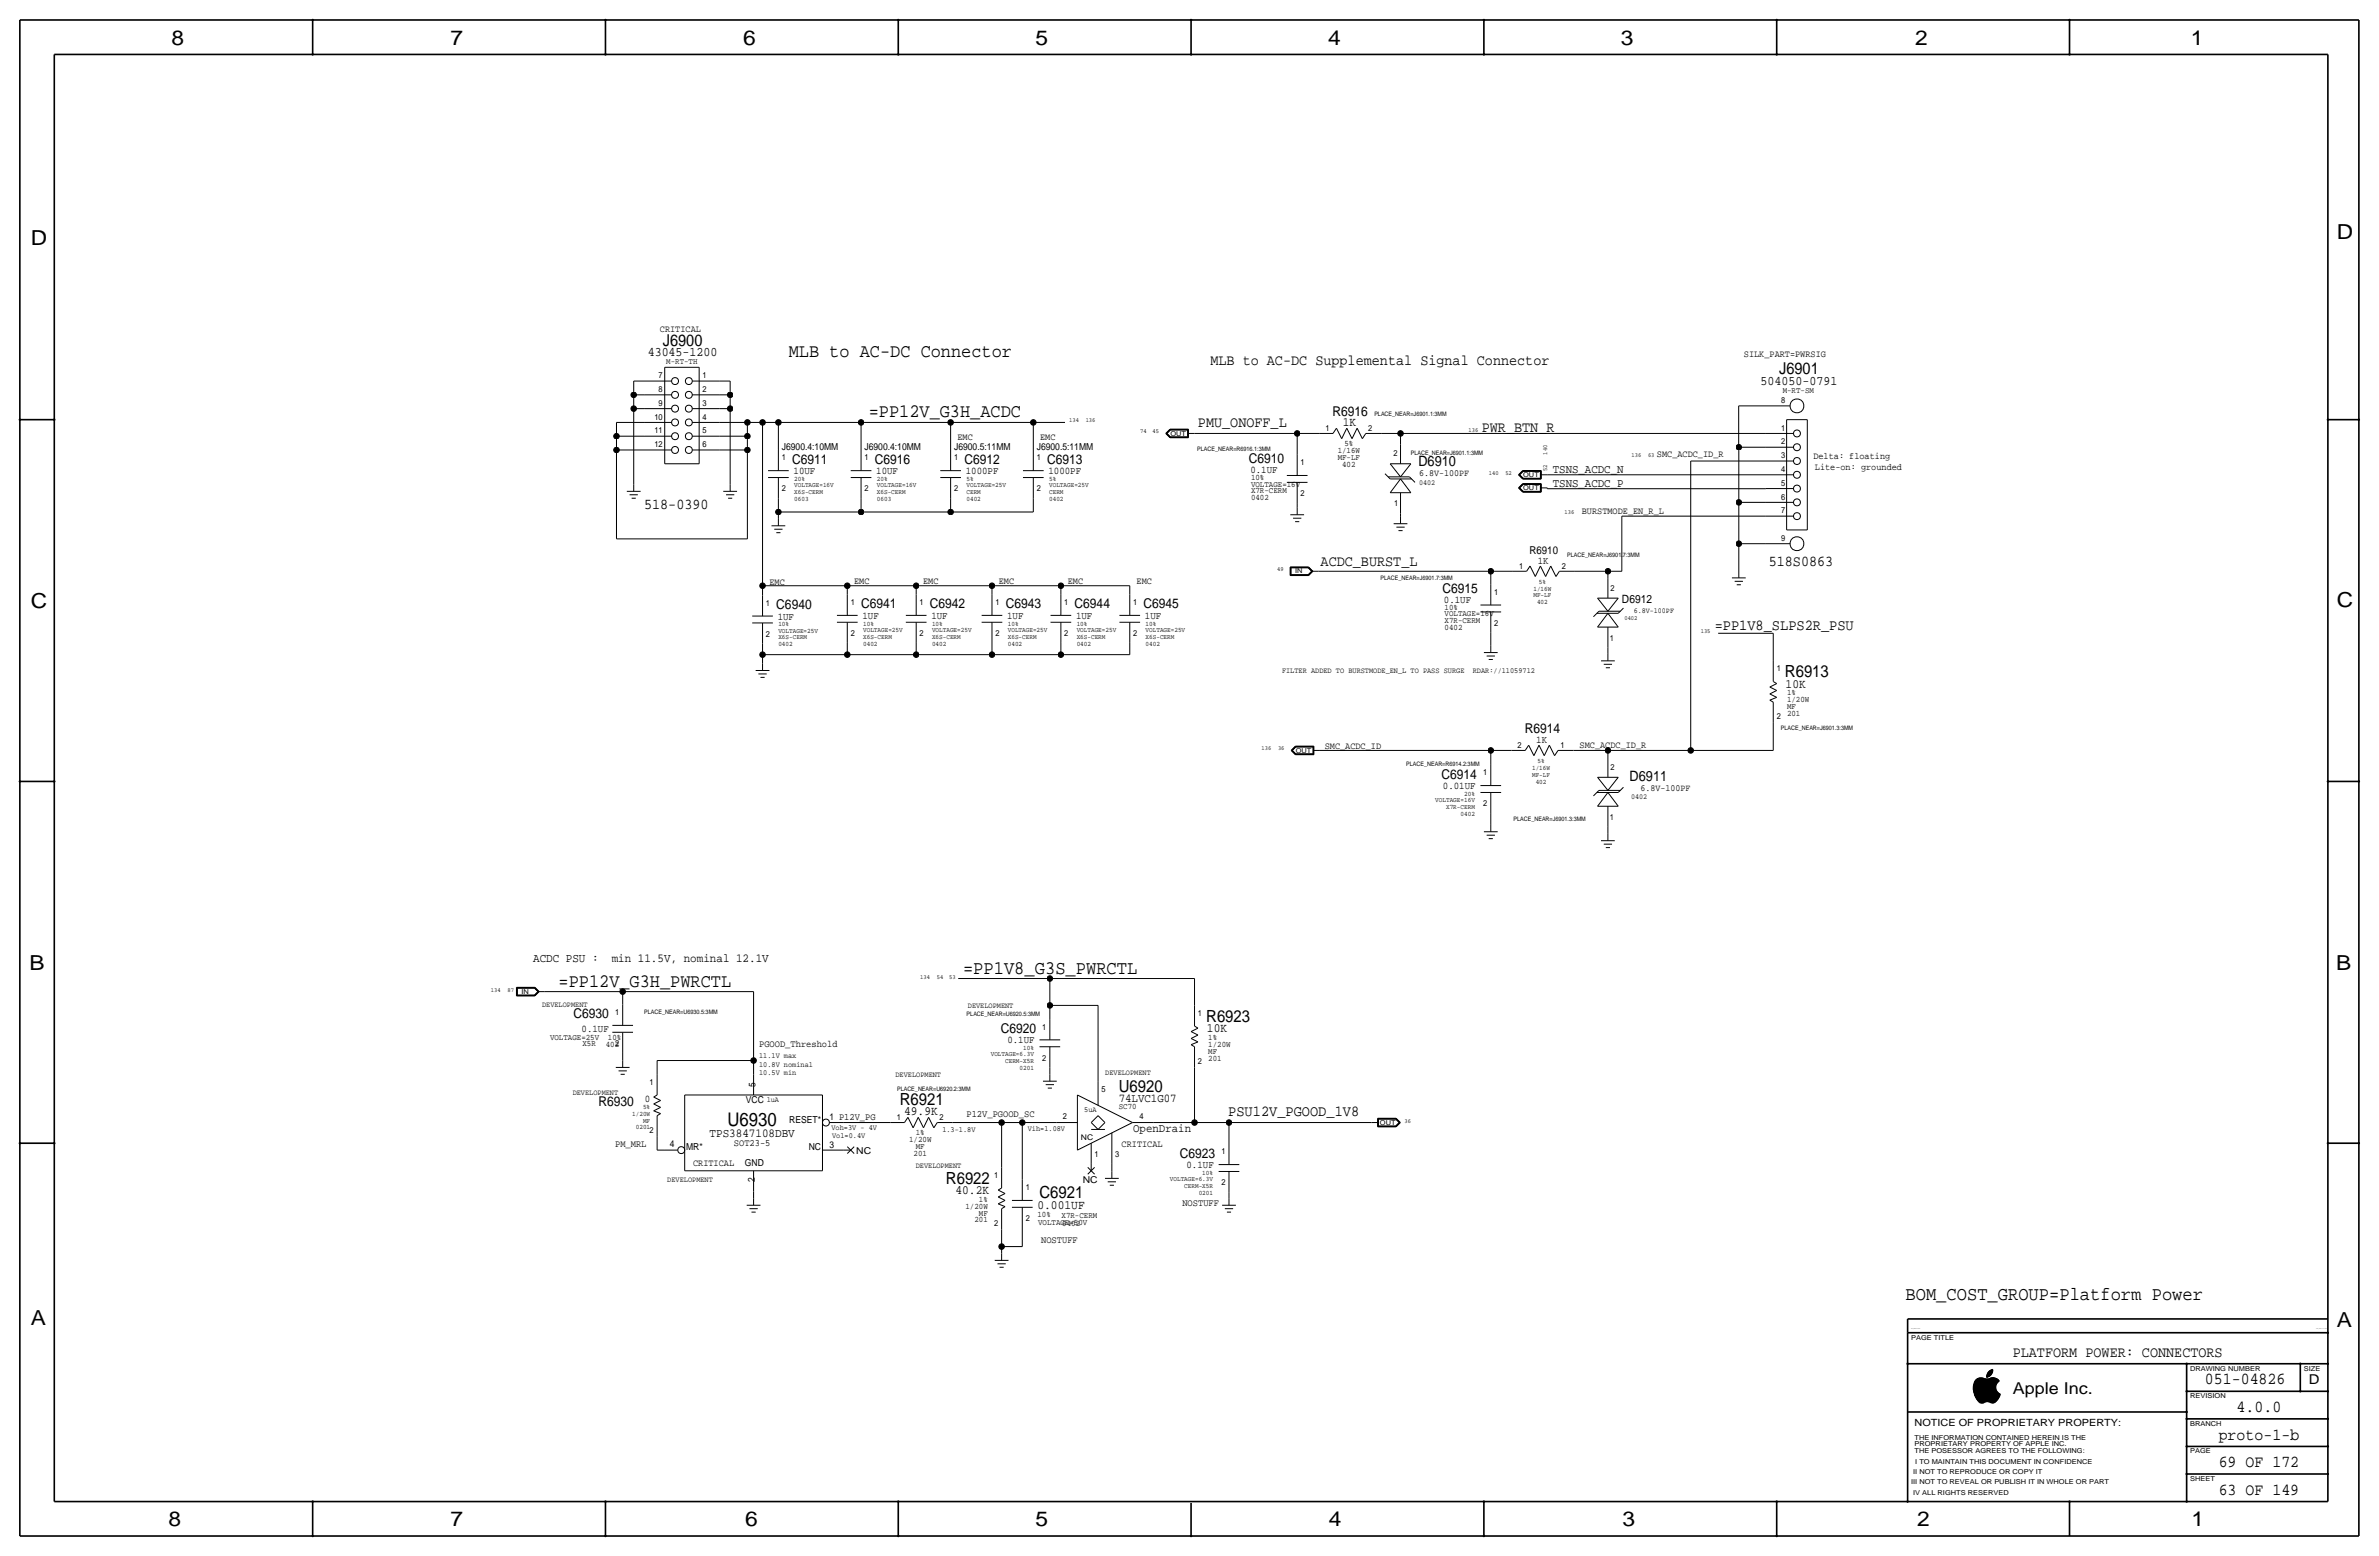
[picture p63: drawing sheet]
<svg xmlns="http://www.w3.org/2000/svg" width="877mm" height="574mm" viewBox="0 0 877 574" stroke-linecap="round" stroke-linejoin="round" font-family="sans-serif">
<defs><g id="words">
<g font-size="7.6">
<text x="63.2" y="16.5">8</text>
<text x="166.1" y="16.5">7</text>
<text x="274" y="16.5">6</text>
<text x="381.7" y="16.5">5</text>
<text x="489.7" y="16.5">4</text>
<text x="597.6" y="16.5">3</text>
<text x="706.1" y="16.5">2</text>
<text x="807.7" y="16.5">1</text>
<text x="861.5" y="88.1">D</text>
<text x="11.4" y="90.4">D</text>
<text x="11.4" y="224.3">C</text>
<text x="861.5" y="223.8">C</text>
<text x="10.9" y="357.6">B</text>
<text x="861.3" y="357.4">B</text>
<text x="11.4" y="488.4">A</text>
<text x="861.5" y="489.2">A</text>
<text x="62.2" y="562.6">8</text>
<text x="166.1" y="562.6">7</text>
<text x="274.8" y="562.6">6</text>
<text x="381.7" y="562.6">5</text>
<text x="489.9" y="562.6">4</text>
<text x="598.1" y="562.6">3</text>
<text x="706.8" y="562.6">2</text>
<text x="807.9" y="562.6">1</text>
</g>
<g font-size="7.1">
<text x="355" y="358.9">=PP1V8_G3S_PWRCTL</text>
<text x="702.5" y="479.3">BOM_COST_GROUP=Platform Power</text>
</g>
<g font-size="7">
<text x="290.8" y="131.6">MLB to AC-DC Connector</text>
<text x="320.3" y="153.7">=PP12V_G3H_ACDC</text>
<text x="205.9" y="363.7">=PP12V_G3H_PWRCTL</text>
</g>
<text font-size="6.9" x="268.2" y="415">U6930</text>
<g font-size="6.2">
<text x="658.1" y="249.7">R6913</text>
<text x="444.7" y="376.7">R6923</text>
<text x="331.7" y="407.4">R6921</text>
<text x="412.4" y="402.6">U6920</text>
<text x="348.7" y="436.4">R6922</text>
<text x="383.2" y="441.7">C6921</text>
<text x="812.9" y="510.3">051-04826</text>
<text x="824.6" y="520.4">4.0.0</text>
<text x="818" y="530.6">proto-1-b</text>
<text x="818" y="540.8">69 OF 172</text>
<text x="818" y="550.9">63 OF 149</text>
</g>
<g font-size="6">
<text x="244.4" y="127.5">J6900</text>
<text x="655.9" y="137.9">J6901</text>
<text x="742.1" y="513.9">Apple Inc.</text>
</g>
<g font-size="5.6">
<text x="446.2" y="134.4">MLB to AC-DC Supplemental Signal Connector</text>
<text x="441.7" y="157.5">PMU_ONOFF_L</text>
<text x="546.3" y="159.3">PWR_BTN_R</text>
<text x="237.4" y="187.5">518-0390</text>
<text x="486.9" y="208.8">ACDC_BURST_L</text>
<text x="652.1" y="208.7">518S0863</text>
<text x="632.2" y="232.2">=PP1V8_SLPS2R_PSU</text>
<text x="452.8" y="411.5">PSU12V_PGOOD_1V8</text>
<text x="742" y="500.1">PLATFORM POWER: CONNECTORS</text>
</g>
<g font-size="5.3">
<text x="522.9" y="171.7">D6910</text>
<text x="600.8" y="287.8">D6911</text>
</g>
<g font-size="5">
<text x="491.3" y="153.4">R6916</text>
<text x="292" y="170.9">C6911</text>
<text x="322.5" y="170.9">C6916</text>
<text x="355.5" y="170.9">C6912</text>
<text x="386" y="170.9">C6913</text>
<text x="460.5" y="170.7">C6910</text>
<text x="531.8" y="218.4">C6915</text>
<text x="286.2" y="224.5">C6940</text>
<text x="317.4" y="224.3">C6941</text>
<text x="342.8" y="224.3">C6942</text>
<text x="370.8" y="224.3">C6943</text>
<text x="396.2" y="224.3">C6944</text>
<text x="421.6" y="224.3">C6945</text>
<text x="562.1" y="270.3">R6914</text>
<text x="531.5" y="287">C6914</text>
<text x="211.4" y="375.4">C6930</text>
<text x="368.9" y="380.7">C6920</text>
<text x="220.6" y="407.7">R6930</text>
<text x="435" y="426.7">C6923</text>
<text x="851.2" y="510.3">D</text>
</g>
<g font-size="4.8">
<text x="238.8" y="131.3">43045-1200</text>
<text x="649.1" y="142">504050-0791</text>
</g>
<g font-size="4.7">
<text x="495" y="157">1K</text>
<text x="658.3" y="253.5">10K</text>
<text x="445" y="380.5">10K</text>
<text x="333.3" y="411">49.9K</text>
<text x="352.2" y="440.2">40.2K</text>
<text x="382.5" y="445.8">0.001UF</text>
</g>
<g font-size="4.5">
<text x="196.5" y="354.6">ACDC PSU :</text>
<text x="225.5" y="354.6">min 11.5V, nominal 12.1V</text>
<text x="261.6" y="419.1">TPS3847108DBV</text>
</g>
<g font-size="4.4">
<text x="572.5" y="174.5">TSNS_ACDC_N</text>
<text x="572.5" y="179.6">TSNS_ACDC_P</text>
<text x="412.4" y="406.1">74LVC1G07</text>
<text x="417.8" y="417.3">OpenDrain</text>
</g>
<text font-size="4.2" x="598" y="222.3">D6912</text>
<text font-size="4" x="563.9" y="204.2">R6910</text>
<g font-size="3.8">
<text x="292.6" y="174.8">10UF</text>
<text x="323" y="174.8">10UF</text>
<text x="356.1" y="174.8">1000PF</text>
<text x="386.5" y="174.8">1000PF</text>
<text x="461" y="174.5">0.1UF</text>
<text x="566.9" y="207.8">1K</text>
<text x="532.3" y="222.3">0.1UF</text>
<text x="286.7" y="228.3">1UF</text>
<text x="318" y="228.1">1UF</text>
<text x="343.4" y="228.1">1UF</text>
<text x="371.3" y="228.1">1UF</text>
<text x="396.7" y="228.1">1UF</text>
<text x="422.1" y="228.1">1UF</text>
<text x="566.4" y="273.8">1K</text>
<text x="531.9" y="290.8">0.01UF</text>
<text x="214.4" y="380.5">0.1UF</text>
<text x="371.4" y="384.6">0.1UF</text>
<text x="237.7" y="406.1">0</text>
<text x="437.4" y="430.5">0.1UF</text>
</g>
<text font-size="3.7" x="705.8" y="525.5">NOTICE OF PROPRIETARY PROPERTY:</text>
<g font-size="3.6">
<text x="279.9" y="386.1">PGOOD_Threshold</text>
<text x="356.3" y="411.7">P12V_PGOOD_SC</text>
<text x="226.8" y="422.7">PM_MRL</text>
<text x="270.6" y="422.4">SOT23-5</text>
<text x="435.9" y="444.5">NOSTUFF</text>
<text x="383.8" y="458.2">NOSTUFF</text>
</g>
<g font-size="3.5">
<text x="243.3" y="122.4">CRITICAL</text>
<text x="642.9" y="131.6">SILK_PART=PWRSIG</text>
<text x="288.2" y="165.9">J6900.4:10MM</text>
<text x="318.7" y="165.9">J6900.4:10MM</text>
<text x="351.7" y="165.9">J6900.5:11MM</text>
<text x="353" y="162.1">EMC</text>
<text x="382.2" y="165.9">J6900.5:11MM</text>
<text x="383.5" y="162.1">EMC</text>
<text x="610.9" y="168.4">SMC_ACDC_ID_R</text>
<text x="668.5" y="169.2">Delta: floating</text>
<text x="669.1" y="173.3">Lite-on: grounded</text>
<text x="523.2" y="175.6">6.8V-100PF</text>
<text x="583.2" y="189.5">BURSTMODE_EN_R_L</text>
<text x="283.7" y="215.6">EMC</text>
<text x="314.9" y="215.4">EMC</text>
<text x="340.3" y="215.4">EMC</text>
<text x="368.2" y="215.4">EMC</text>
<text x="393.6" y="215.4">EMC</text>
<text x="419" y="215.4">EMC</text>
<text x="582.4" y="275.8">SMC_ACDC_ID_R</text>
<text x="488.4" y="276.1">SMC_ACDC_ID</text>
<text x="604.8" y="291.6">6.8V-100PF</text>
<text x="278.6" y="400.6" transform="rotate(-90 278.6 400.6)">5</text>
<text x="275" y="406.6">VCC</text>
<text x="291" y="413.8">RESET*</text>
<text x="305.8" y="412.8">1 P12V_PG</text>
<text x="246.9" y="422.9">4</text>
<text x="252.9" y="423.9">MR*</text>
<text x="298.2" y="423.9">NC</text>
<text x="305.8" y="423.2">3</text>
<text x="315.7" y="425.2">NC</text>
<text x="413.5" y="422.9">CRITICAL</text>
<text x="255.5" y="429.8">CRITICAL</text>
<text x="274.6" y="429.8">GND</text>
<text x="278.3" y="435.6" transform="rotate(-90 278.3 435.6)">2</text>
<text x="399.2" y="436.1">NC</text>
</g>
<g font-size="3.1">
<text x="245.6" y="134.1">M-RT-TH</text>
<text x="242.8" y="139.4">7</text>
<text x="259" y="139.4">1</text>
<text x="242.8" y="149.6">9</text>
<text x="242.8" y="144.5">8</text>
<text x="259" y="149.6">3</text>
<text x="259" y="144.5">2</text>
<text x="656.6" y="148.6">8</text>
<text x="657.2" y="145">M-RT-SM</text>
<text x="241.2" y="154.7">10</text>
<text x="259" y="154.7">4</text>
<text x="241.2" y="159.8">11</text>
<text x="259" y="159.8">5</text>
<text x="488.6" y="159">1</text>
<text x="504.4" y="159">2</text>
<text x="656.6" y="158.8">1</text>
<text x="241.2" y="164.8">12</text>
<text x="259" y="164.8">6</text>
<text x="493.2" y="166.9">1/16W</text>
<text x="495.6" y="164.3">5%</text>
<text x="656.6" y="163.8">2</text>
<text x="288.2" y="169.7">1</text>
<text x="318.7" y="169.7">1</text>
<text x="351.7" y="169.7">1</text>
<text x="382.2" y="169.7">1</text>
<text x="479.5" y="171.5">1</text>
<text x="493.2" y="169.4">MF-LF</text>
<text x="494.8" y="172">402</text>
<text x="513.8" y="168.1">2</text>
<text x="656.6" y="174">4</text>
<text x="656.6" y="168.9">3</text>
<text x="461.2" y="177">10%</text>
<text x="461.2" y="179.3">VOLTAGE=16V</text>
<text x="656.6" y="179.1">5</text>
<text x="288.2" y="181.1">2</text>
<text x="318.7" y="181.1">2</text>
<text x="351.7" y="181.1">2</text>
<text x="382.2" y="181.1">2</text>
<text x="461.2" y="184.4">0402</text>
<text x="461.2" y="181.9">X7R-CERM</text>
<text x="479.5" y="182.9">2</text>
<text x="656.6" y="184.2">6</text>
<text x="514" y="186.7">1</text>
<text x="656.6" y="189.2">7</text>
<text x="656.6" y="199.4">9</text>
<text x="560" y="209.8">1</text>
<text x="575.8" y="209.8">2</text>
<text x="550.9" y="219.2">1</text>
<text x="593.8" y="217.7">2</text>
<text x="282.4" y="223.3">1</text>
<text x="313.6" y="223">1</text>
<text x="339" y="223">1</text>
<text x="367" y="223">1</text>
<text x="392.4" y="223">1</text>
<text x="417.8" y="223">1</text>
<text x="532.6" y="224.8">10%</text>
<text x="532.6" y="227.1">VOLTAGE=16V</text>
<text x="532.6" y="229.6">X7R-CERM</text>
<text x="532.6" y="232.2">0402</text>
<text x="550.9" y="230.6">2</text>
<text x="282.4" y="234.7">2</text>
<text x="313.6" y="234.4">2</text>
<text x="339" y="234.4">2</text>
<text x="367" y="234.4">2</text>
<text x="392.4" y="234.4">2</text>
<text x="417.8" y="234.4">2</text>
<text x="593.5" y="236.2">1</text>
<text x="655" y="247.4">1</text>
<text x="658.8" y="256.3">1%</text>
<text x="658.8" y="258.8">1/20W</text>
<text x="658.8" y="261.4">MF</text>
<text x="658.8" y="263.9">201</text>
<text x="655" y="265.2">2</text>
<text x="559.5" y="275.8">2</text>
<text x="575.3" y="275.8">1</text>
<text x="546.8" y="285.8">1</text>
<text x="593.8" y="283.7">2</text>
<text x="546.8" y="297.2">2</text>
<text x="593.5" y="302.3">1</text>
<text x="226.8" y="374.1">1</text>
<text x="441.7" y="374.4">1</text>
<text x="202.8" y="383.3">VOLTAGE=25V</text>
<text x="224.1" y="383.3">10%</text>
<text x="384.2" y="379.5">1</text>
<text x="445.5" y="383.3">1%</text>
<text x="214.7" y="385.6">X5R</text>
<text x="223.3" y="385.8">402</text>
<text x="226.8" y="385.6">2</text>
<text x="445.5" y="385.8">1/20W</text>
<text x="445.5" y="388.4">MF</text>
<text x="384.2" y="390.9">2</text>
<text x="441.7" y="392.2">2</text>
<text x="445.5" y="390.9">201</text>
<text x="239.5" y="399.8">1</text>
<text x="406.1" y="402.3">5</text>
<text x="330.7" y="413">1</text>
<text x="346.4" y="413">2</text>
<text x="391.9" y="412.5">2</text>
<text x="412.4" y="408.7">SC70</text>
<text x="420.1" y="412.5">4</text>
<text x="239.5" y="417.6">2</text>
<text x="337.6" y="418.3">1%</text>
<text x="335.2" y="420.9">1/20W</text>
<text x="336.8" y="426">201</text>
<text x="337.6" y="423.4">MF</text>
<text x="450.3" y="425.5">1</text>
<text x="403.6" y="426.5">1</text>
<text x="411.2" y="426.5">3</text>
<text x="366.5" y="434.1">1</text>
<text x="450.3" y="436.9">2</text>
<text x="360.9" y="443">1%</text>
<text x="378.2" y="438.7">1</text>
<text x="355.9" y="445.5">1/20W</text>
<text x="360.9" y="448.1">MF</text>
<text x="382.5" y="448.6">10%</text>
<text x="391.4" y="449.1">X7R-CERM</text>
<text x="359.2" y="450.6">201</text>
<text x="366.5" y="451.9">2</text>
<text x="378.2" y="450.1">2</text>
<text x="382.7" y="451.6">VOLTAGE=50V</text>
<text x="391.6" y="451.9">0402</text>
</g>
<g font-size="2.9">
<text x="472.6" y="248.2">FILTER ADDED TO BURSTMODE_EN_L TO PASS SURGE</text>
<text x="543" y="248.2">RDAR://11059712</text>
<text x="199.8" y="371.1">DEVELOPMENT</text>
<text x="356.8" y="371.7">DEVELOPMENT</text>
<text x="279.9" y="389.9">11.1V max</text>
<text x="279.9" y="393.2">10.8V nominal</text>
<text x="279.9" y="396.2">10.5V min</text>
<text x="330.1" y="396.8">DEVELOPMENT</text>
<text x="407.5" y="396.3">DEVELOPMENT</text>
<text x="211.1" y="403.5">DEVELOPMENT</text>
<text x="282.7" y="406.1">1uA</text>
<text x="399.7" y="409.7">5uA</text>
<text x="306.5" y="416.6">Voh=3V - 4V</text>
<text x="306.8" y="419.4">Vol=0.4V</text>
<text x="347.4" y="417.1">1.3-1.8V</text>
<text x="378.9" y="416.8">Vih=1.08V</text>
<text x="398.5" y="420.1">NC</text>
<text x="337.6" y="430.6">DEVELOPMENT</text>
<text x="246" y="435.8">DEVELOPMENT</text>
</g>
<g font-size="2.8">
<text x="523.2" y="178.8">0402</text>
<text x="602.3" y="226.1">6.8V-100PF</text>
<text x="601.3" y="294.4">0402</text>
</g>
<g font-size="2.5">
<text x="431.5" y="160.5">OUT</text>
<text x="292.8" y="177.3">20%</text>
<text x="292.8" y="179.6">VOLTAGE=16V</text>
<text x="323.3" y="179.6">VOLTAGE=16V</text>
<text x="323.3" y="177.3">20%</text>
<text x="356.3" y="177.3">5%</text>
<text x="356.3" y="179.6">VOLTAGE=25V</text>
<text x="386.8" y="177.3">5%</text>
<text x="386.8" y="179.6">VOLTAGE=25V</text>
<text x="561.5" y="175.8">OUT</text>
<text x="292.8" y="184.7">0603</text>
<text x="292.8" y="182.1">X6S-CERM</text>
<text x="323.3" y="182.1">X6S-CERM</text>
<text x="323.3" y="184.7">0603</text>
<text x="356.3" y="182.1">CERM</text>
<text x="356.3" y="184.7">0402</text>
<text x="386.8" y="184.7">0402</text>
<text x="386.8" y="182.1">CERM</text>
<text x="561.5" y="180.6">OUT</text>
<text x="477.5" y="211.3">IN</text>
<text x="567.3" y="215.1">5%</text>
<text x="565.3" y="217.7">1/16W</text>
<text x="565.3" y="220.2">MF-LF</text>
<text x="566.7" y="222.8">402</text>
<text x="287" y="230.9">10%</text>
<text x="287" y="233.2">VOLTAGE=25V</text>
<text x="318.2" y="230.6">10%</text>
<text x="318.2" y="232.9">VOLTAGE=25V</text>
<text x="343.6" y="230.6">10%</text>
<text x="343.6" y="232.9">VOLTAGE=25V</text>
<text x="371.6" y="230.6">10%</text>
<text x="371.6" y="232.9">VOLTAGE=25V</text>
<text x="397" y="230.6">10%</text>
<text x="397" y="232.9">VOLTAGE=25V</text>
<text x="422.4" y="232.9">VOLTAGE=25V</text>
<text x="422.4" y="230.6">10%</text>
<text x="287" y="238.3">0402</text>
<text x="287" y="235.7">X6S-CERM</text>
<text x="318.2" y="238">0402</text>
<text x="318.2" y="235.5">X6S-CERM</text>
<text x="343.6" y="238">0402</text>
<text x="343.6" y="235.5">X6S-CERM</text>
<text x="371.6" y="235.5">X6S-CERM</text>
<text x="371.6" y="238">0402</text>
<text x="397" y="238">0402</text>
<text x="397" y="235.5">X6S-CERM</text>
<text x="422.4" y="238">0402</text>
<text x="422.4" y="235.5">X6S-CERM</text>
<text x="477.7" y="277.4">OUT</text>
<text x="566.8" y="281.2">5%</text>
<text x="564.8" y="283.7">1/16W</text>
<text x="564.8" y="286.3">MF-LF</text>
<text x="539.8" y="293.4">20%</text>
<text x="566.2" y="288.8">402</text>
<text x="529.2" y="295.7">VOLTAGE=16V</text>
<text x="533.1" y="298.2">X7R-CERM</text>
<text x="538.5" y="300.7">0402</text>
<text x="192.2" y="366.3">IN</text>
<text x="365.3" y="389.4">VOLTAGE=6.3V</text>
<text x="377.2" y="387.1">10%</text>
<text x="370.6" y="391.9">CERM-X5R</text>
<text x="375.9" y="394.5">0201</text>
<text x="233.1" y="411.2">1/20W</text>
<text x="237.1" y="413.8">MF</text>
<text x="237.1" y="408.7">5%</text>
<text x="234.4" y="416.3">0201</text>
<text x="508.7" y="414.5">OUT</text>
<text x="431.3" y="435.4">VOLTAGE=6.3V</text>
<text x="436.6" y="437.9">CERM-X5R</text>
<text x="443.3" y="433.1">10%</text>
<text x="441.9" y="440.4">0201</text>
<text x="704.5" y="493.8">PAGE TITLE</text>
<text x="807.4" y="505.2">DRAWING NUMBER</text>
<text x="849.3" y="505.2">SIZE</text>
<text x="807.4" y="515.4">REVISION</text>
<text x="807.4" y="525.5">BRANCH</text>
<text x="705.8" y="533.1">PROPRIETARY PROPERTY OF APPLE INC.</text>
<text x="705.8" y="530.6">THE INFORMATION CONTAINED HEREIN IS THE</text>
<text x="705.8" y="535.7">THE POSESSOR AGREES TO THE FOLLOWING:</text>
<text x="706.1" y="539.5">I TO MAINTAIN THIS DOCUMENT IN CONFIDENCE</text>
<text x="807.4" y="535.7">PAGE</text>
<text x="705.3" y="543.3">II NOT TO REPRODUCE OR COPY IT</text>
<text x="807.4" y="545.8">SHEET</text>
<text x="704.5" y="547.1">III NOT TO REVEAL OR PUBLISH IT IN WHOLE OR PART</text>
<text x="705.3" y="550.9">IV ALL RIGHTS RESERVED</text>
</g>
<g font-size="2.3">
<text x="394.2" y="155.7">134</text>
<text x="400.3" y="155.7">136</text>
<text x="506.7" y="153.4">PLACE_NEAR=J6901.1:3MM</text>
<text x="420.4" y="159.8">74</text>
<text x="424.9" y="159.8">45</text>
<text x="541.4" y="159.3">136</text>
<text x="441.4" y="166.4">PLACE_NEAR=R6916.1:3MM</text>
<text x="520.1" y="167.6">PLACE_NEAR=J6901.1:3MM</text>
<text x="570.4" y="167.6" transform="rotate(-90 570.4 167.6)">140</text>
<text x="570.4" y="173.7" transform="rotate(-90 570.4 173.7)">52</text>
<text x="601.5" y="168.4">136</text>
<text x="607.6" y="168.4">63</text>
<text x="548.9" y="175">140</text>
<text x="555" y="175">52</text>
<text x="576.8" y="189.5">136</text>
<text x="577.8" y="205.2">PLACE_NEAR=J6901.7:3MM</text>
<text x="470.8" y="210.6">49</text>
<text x="509" y="213.9">PLACE_NEAR=J6901.7:3MM</text>
<text x="598.9" y="228.6">0402</text>
<text x="627" y="233.4">135</text>
<text x="656.5" y="269">PLACE_NEAR=J6901.3:3MM</text>
<text x="465.1" y="276.6">136</text>
<text x="471.2" y="276.6">36</text>
<text x="518.4" y="282.4">PLACE_NEAR=R6914.2:3MM</text>
<text x="558" y="302.5">PLACE_NEAR=J6901.3:3MM</text>
<text x="181" y="365.5">134</text>
<text x="187.1" y="365.5">87</text>
<text x="339.3" y="360.7">134</text>
<text x="345.4" y="360.7">54</text>
<text x="350" y="360.7">53</text>
<text x="237.5" y="373.6">PLACE_NEAR=U6930.5:3MM</text>
<text x="356.4" y="374.6">PLACE_NEAR=U6920.5:3MM</text>
<text x="330.7" y="402.1">PLACE_NEAR=U6920.2:3MM</text>
<text x="517.8" y="413.8">36</text>
</g>
<g font-size=".4">
<text x="704.5" y="490">SYNC_MASTER=JERRY</text>
<text x="853.9" y="490">SYNC_DATE=12/12/2019</text>
</g>
</g></defs>
<g fill="none" stroke="#000" stroke-width=".37">
<path d="M245.1 135.4v35.5zM245.1 135.4h12.7zM257.8 135.4v35.5zM227.3 155.7h10.1zM227.3 155.7v5.1zM233.6 140.5h3.8zM233.6 140.5v5zM233.6 145.5h3.8zM233.6 145.5v5.1zM233.6 150.6h3.8zM233.6 150.6v28zM237.4 155.7h10.2z"/>
<path d="M237.4 145.5h10.2zM237.4 140.5h10.2zM237.4 150.6h10.2zM255.2 155.7h10.2zM255.2 150.6h10.2zM255.2 145.5h10.2zM255.2 140.5h10.2zM265.4 140.5h3.8zM265.4 145.5h3.8zM265.4 150.6h3.8zM265.4 155.7h10.1zM269.2 140.5v5z"/>
<path d="M269.2 145.5v5.1zM269.2 150.6v28zM275.5 155.7v5.1zM275.5 155.7h5.6zM281.1 155.7h5.9zM281.1 155.7v60.2zM287 155.7h30.4zM287 155.7v10.2zM317.4 155.7h33.1zM317.4 155.7v10.2zM350.5 155.7h30.4zM350.5 155.7v10.2z"/>
<path d="M380.9 155.7h11.7zM380.9 155.7v10.2zM429.8 159.8l1.5-1.6zM429.8 159.8l1.5 1.5zM429.9 159.8l1.5 1.4zM429.9 159.8l1.5-1.5zM430.1 159.8l1.3-1.4zM430.1 159.8l1.3 1.3zM430.2 159.8l1.3 1.2zM431.3 158.2h6.8zM431.4 158.3h6.6zM431.4 158.4h6.5z"/>
<path d="M431.5 158.5l-1.3 1.3zM431.5 158.5h6.3zM437.8 159.8h2.6zM437.8 158.5v2.5zM437.9 158.4v2.7zM438 158.3v2.9zM438.1 158.2v3.1zM440.4 159.8h37.8zM478.2 159.8v7.8zM478.2 159.8h8.2zM486.4 159.8h5zM492.7 157.8l-1.3 2z"/>
<path d="M492.7 157.8l1.9 3.9zM496.5 157.8l-1.9 3.9zM496.5 157.8l1.9 3.9zM500.3 157.8l2 3.9zM500.3 157.8l-1.9 3.9zM503.5 159.8h5.7zM503.5 159.8l-1.2 1.9zM509.2 159.8h7.1zM516.3 159.8h134.8zM516.3 159.8v4zM641 149.6h10.1zM641 149.6v15.2z"/>
<path d="M651.1 159.8h10.1zM651.1 149.6h8.8zM658.7 154.7h7.6zM658.7 154.7v40.6zM666.3 154.7v40.6zM227.3 160.8h10.1zM227.3 160.8v5.1zM227.3 165.9h10.1zM227.3 165.9v32.7zM233.6 178.6v2.5zM237.4 165.9h10.2zM237.4 160.8h10.2z"/>
<path d="M245.1 170.9h12.7zM255.2 165.9h10.2zM255.2 160.8h10.2zM265.4 165.9h10.1zM265.4 160.8h10.1zM269.2 178.6v2.5zM275.5 165.9v32.7zM275.5 160.8v5.1zM283.2 173.5h7.6zM283.2 176h7.6zM287 165.9v7.6zM287 176v7.6z"/>
<path d="M313.6 173.5h7.7zM313.6 176h7.7zM317.4 165.9v7.6zM317.4 176v7.6zM346.7 173.5h7.6zM346.7 176h7.6zM350.5 165.9v7.6zM350.5 176v7.6zM377.1 173.5h7.7zM377.1 176h7.7zM380.9 165.9v7.6zM380.9 176v7.6z"/>
<path d="M431.3 161.3h6.8zM431.4 161.2h6.6zM431.4 161.1h6.5zM431.5 161h6.3zM474.4 175.3h7.6zM474.4 177.8h7.6zM478.2 167.6v7.7zM478.2 177.8v7.6zM510.6 174.6l1.9 1.9zM511.8 175.8h7.8zM512.5 170.9h7.6zM512.5 176.5h7.9z"/>
<path d="M512.5 170.9l3.8 4.9zM516.3 163.8v7.1zM516.3 176.5l-3.8 5.1zM516.3 176.5l3.8 5.1zM519.6 175.8l2.1 2zM520.1 170.9l-3.8 4.9zM559.8 179.8l1.6-1.5zM559.8 179.8l1.6 1.6zM559.8 175l1.6 1.6zM560 179.8l1.4 1.5zM560 179.8l1.4-1.4zM560 175l1.4 1.5z"/>
<path d="M560 175l1.4-1.5zM560.1 179.8l1.4-1.3zM560.1 179.8l1.4 1.4zM560.1 175l1.4 1.4zM560.3 179.8l1.2-1.2zM560.3 179.8l1.2 1.3zM560.3 175l1.2 1.3zM561.4 178.3h6.8zM561.4 173.4l-1.6 1.6zM561.4 173.4h6.8zM561.4 176.6h6.8zM561.4 178.4h6.7z"/>
<path d="M561.4 173.5h6.7zM561.4 176.5h6.7zM561.5 178.5h6.5zM561.5 173.6l-1.4 1.4zM561.5 173.6h6.5zM561.5 176.4h6.5zM561.5 178.6h6.4zM561.5 173.7l-1.2 1.3zM561.5 173.7h6.4zM561.5 176.3h6.4zM567.9 179.8h2.5zM567.9 178.6v2.5z"/>
<path d="M567.9 175h2.5zM567.9 173.7v2.6zM568 178.5v2.7zM568 173.6v2.8zM568.1 178.4v2.9zM568.1 173.5v3zM568.2 178.3v3.1zM568.2 173.4v3.2zM570.4 179.8v.3zM570.4 175h80.7zM623.3 169.9h27.8zM623.3 169.9v106.7z"/>
<path d="M641 164.8h.1M641 164.8h10.1zM641 164.8v20.4zM651.1 169.9h10.1zM651.1 164.8h10.1zM651.1 175h10.1zM227.3 198.6h48.2zM231.1 181.1h5.1zM232.1 182.4h3.1zM232.9 183.6h1.5zM266.6 181.1h5.1zM267.7 182.4h3z"/>
<path d="M268.4 183.6h1.6zM284.4 193.8h5.1zM285.4 195.1h3.1zM286.2 196.3h1.5zM287 188.7h30.4zM287 183.6v5.1zM287 188.7v2.6zM287 191.3v2.5zM317.4 183.6v5.1zM317.4 188.7h33.1zM350.5 188.7h30.4zM350.5 183.6v5.1z"/>
<path d="M380.9 183.6v5.1zM475.7 189.7h5.1zM476.7 191h3.1zM477.5 192.3h1.5zM478.2 185.4v1.8zM478.2 187.2v2.5zM512.5 181.6h7.6zM513.8 193h5.1zM514.8 194.3h3.1zM515.6 195.6h1.5zM516.3 189.2v1.3zM516.3 190.5v2.5z"/>
<path d="M516.3 181.6v7.6zM561.4 181.4h6.8zM561.4 181.3h6.7zM561.5 181.2h6.5zM561.5 181.1h6.4zM570.4 180.1h80.6zM597.9 190.2h53.2zM597.9 190.2v20.4zM641 185.2h10.1zM641 185.2v15.2zM651 180.1h.1M651.1 180.1h10.1z"/>
<path d="M651.1 185.2h10.1zM651.1 190.2h10.1zM658.7 195.3h7.6zM281.1 215.9h31.3zM281.1 215.9v3.6zM281.1 219.5v7.6zM312.4 215.9h25.4zM312.4 215.9v3.3zM312.4 219.2v7.6zM337.8 215.9h27.9zM337.8 215.9v3.3zM337.8 219.2v7.6z"/>
<path d="M365.7 215.9h25.4zM365.7 215.9v3.3zM365.7 219.2v7.6zM391.1 215.9h25.4zM391.1 215.9v3.3zM391.1 219.2v7.6zM416.5 215.9v3.3zM416.5 219.2v7.6zM475.6 209v3.1zM475.6 212.1h6.8zM475.6 209h6.8zM475.7 209.1h6.7z"/>
<path d="M475.7 209.1v2.9zM475.7 212h6.7zM475.8 209.2h6.5zM475.8 209.2v2.7zM475.8 211.9h6.5zM475.9 209.3h6.4zM475.9 209.3v2.5zM475.9 211.8h6.4zM482.3 209.3l1.3 1.3zM482.3 211.8l1.3-1.2zM482.3 209.2l1.4 1.4zM482.4 209.1l1.5 1.5z"/>
<path d="M482.4 212l1.5-1.4zM482.4 209l1.6 1.6zM482.4 212.1l1.6-1.5zM483.6 210.6h2.5zM483.7 210.6l-1.4 1.3zM486.1 210.6h63.5zM549.6 210.6v4.8zM549.6 210.6h8.1zM549.6 215.4v7.6zM557.7 210.6h5.1zM564.1 208.6l-1.3 2zM564.1 208.6l1.9 3.9z"/>
<path d="M567.9 208.6l-1.9 3.9zM567.9 208.6l1.9 3.9zM571.7 208.6l1.9 3.9zM571.7 208.6l-1.9 3.9zM574.9 210.6h5.7zM574.9 210.6l-1.3 1.9zM580.6 210.6h12.2zM592.8 210.6h5.1zM592.8 210.6v2.8zM592.8 213.4v7.1zM638.5 213h5.1zM639.5 214.3h3.1z"/>
<path d="M640.3 215.5h1.5zM641 200.4h10.1zM641 200.4v10.1zM641 210.5v2.5zM651.1 200.4h8.8zM277.3 227.1h7.6zM277.3 229.6h7.6zM281.1 237.2v4.1zM281.1 229.6v7.6zM308.6 226.8h7.6zM308.6 229.4h7.6zM312.4 237v4.3z"/>
<path d="M312.4 229.4v7.6zM334 226.8h7.6zM334 229.4h7.6zM337.8 237v4.3zM337.8 229.4v7.6zM361.9 226.8h7.6zM361.9 229.4h7.6zM365.7 237v4.3zM365.7 229.4v7.6zM387.3 226.8h7.6zM387.3 229.4h7.6zM391.1 237v4.3z"/>
<path d="M391.1 229.4v7.6zM412.7 226.8h7.6zM412.7 229.4h7.6zM416.5 237v4.3zM416.5 229.4v7.6zM545.8 223h7.6zM545.8 225.6h7.6zM549.6 233.2v4.8zM549.6 238v2.5zM549.6 225.6v7.6zM588.7 226.1h7.9zM589 231.1h7.6z"/>
<path d="M589 220.5h7.6zM589 220.5l3.8 4.8zM589.5 225.3l-2 2zM589.5 225.3h7.9zM592.8 238.8v2.2zM592.8 226.1l3.8 5zM592.8 226.1l-3.8 5zM592.8 231.1v7.7zM596.6 220.5l-3.8 4.8zM598.5 224.1l-1.9 2zM633.4 233.4h20.3zM653.7 233.4v10.2z"/>
<path d="M278.6 247.1h5.1zM279.6 248.4h3.1zM280.4 249.7h1.5zM281.1 241.3h31.3zM281.1 241.3v3.3zM281.1 244.6v2.5zM312.4 241.3h25.4zM337.8 241.3h27.9zM365.7 241.3h25.4zM391.1 241.3h25.4zM547.1 240.5h5zM548.1 241.8h3z"/>
<path d="M548.8 243.1h1.6zM590.2 243.6h5.1zM591.3 244.9h3zM592 246.1h1.5zM592.8 241v2.6zM652.5 258.1l1.2 .7zM652.5 258.1l2.5-1.1zM652.5 255.8l2.5 1.2zM652.5 255.8l2.5-1.3zM652.5 253.2l2.5 1.3zM652.5 253.2l2.5-1.2zM653.7 258.8v7.6z"/>
<path d="M653.7 243.6v7.6zM653.7 251.2l1.3 .8zM476 276.6l1.6-1.6zM476 276.6l1.6 1.6zM476.1 276.6l1.5 1.5zM476.3 276.6l1.4 1.4zM476.5 276.6l1.2-1.3zM476.5 276.6l1.2 1.3zM477.6 275h6.8zM477.6 278.2h6.8zM477.6 275.1l-1.5 1.5zM477.6 275.1h6.7z"/>
<path d="M477.6 278.1h6.7zM477.7 275.2l-1.4 1.4zM477.7 275.2h6.5zM477.7 278h6.5zM477.7 275.3h6.4zM477.7 277.9h6.4zM484.1 276.6h2.5zM484.1 275.3v2.6zM484.2 275.2v2.8zM484.3 275.1v3zM484.4 275v3.2zM486.6 276.6h63z"/>
<path d="M549.6 276.6h7.6zM549.6 276.6v5.3zM557.2 276.6h5.1zM563.6 274.7l-1.3 1.9zM563.6 274.7l1.9 3.8zM567.4 274.7l-1.9 3.8zM567.4 274.7l1.9 3.8zM571.2 274.7l1.9 3.8zM571.2 274.7l-1.9 3.8zM574.4 276.6h5.7zM574.4 276.6l-1.3 1.9zM580.1 276.6h12.7z"/>
<path d="M592.8 276.6h30.5zM592.8 276.6v2.8zM592.8 279.4v7.1zM623.3 276.6h30.4zM653.7 266.4v10.2zM545.8 289.6h7.6zM545.8 292.1h7.6zM549.6 299.7v4.3zM549.6 281.9v7.7zM549.6 292.1v7.6zM588.7 292.1h7.9zM589 297.2h7.6z"/>
<path d="M589 286.5h7.6zM589 286.5l3.8 4.8zM589.5 291.3l-2 2.1zM589.5 291.3h7.9zM592.8 292.1l3.8 5.1zM592.8 292.1l-3.8 5.1zM592.8 297.2v7.6zM596.6 292.1l1.9-1.9zM596.6 286.5l-3.8 4.8zM547.1 306.6h5zM548.1 307.8h3zM548.8 309.1h1.6z"/>
<path d="M549.6 304v2.6zM590.2 309.9h5.1zM591.3 311.2h3zM592 312.4h1.5zM592.8 304.8v2.5zM592.8 307.3v2.6zM190.4 363.9v3.2zM190.4 367.1h6.8zM190.4 363.9h6.8zM190.5 364h6.7zM190.5 364v3zM190.5 367h6.7z"/>
<path d="M190.6 364.1h6.5zM190.6 364.1v2.8zM190.6 366.9h6.5zM190.7 364.2h6.4zM190.7 364.2v2.6zM190.7 366.8h6.4zM197.1 364.2l1.2 1.3zM197.1 366.8l1.2-1.3zM197.1 364.1l1.4 1.4zM197.1 366.9l1.4-1.4zM197.2 364l1.4 1.5zM197.2 367l1.4-1.5z"/>
<path d="M197.2 363.9l1.6 1.6zM198.3 365.5h2.6zM198.8 365.5l-1.6 1.6zM200.9 365.5h28.7zM225.8 378h7.6zM229.6 365.5h48.2zM229.6 365.5v4.8zM229.6 370.3v7.7zM277.8 365.5v25.4zM353.3 360.7h33.7zM387 370.6h17.8zM387 360.7v9.9z"/>
<path d="M387 370.6v5.1zM387 360.7h53.4zM387 375.7v7.6zM404.8 370.6v27.9zM440.4 360.7v9.9zM440.4 370.6v7.6zM440.4 378.2l1.3 .8zM225.8 380.5h7.6zM227 393.4h5.1zM228 394.7h3.1zM228.8 396h1.5zM229.6 388.1v2.8z"/>
<path d="M229.6 390.9v2.5zM229.6 380.5v7.6zM242.3 390.9v5.1zM242.3 390.9h35.5zM242.3 396v7.6zM277.8 390.9v5.1zM277.8 396v7.6zM383.2 383.3h7.7zM383.2 385.8h7.7zM384.5 398.5h5.1zM385.5 399.8h3.1zM387 393.4v2.6z"/>
<path d="M387 396v2.5zM387 385.8v7.6zM404.8 398.5v8.9zM439.1 385.1l1.3 .7zM439.1 385.1l2.6-1.1zM439.1 382.8l2.6 1.2zM439.1 382.8l2.6-1.3zM439.1 380.2l2.6 1.3zM439.1 380.2l2.6-1.2zM440.4 393.4v20.4zM440.4 385.8v7.6zM241 409.4l2.5 1.1z"/>
<path d="M241 409.4l2.5-1.2zM241 406.9l2.5 1.3zM241 406.9l2.5-1.3zM241 404.4l1.3-.8zM241 404.4l2.5 1.2zM242.3 418.8v5.1zM242.3 411.2v7.6zM242.3 411.2l1.2-.7zM252.4 403.6v27.9zM252.4 403.6h50.8zM303.2 403.6v27.9zM305.8 413.8h5z"/>
<path d="M310.8 413.8h17.6zM328.4 413.8h5.1zM334.7 411.8l-1.2 2zM334.7 411.8l2 3.9zM338.5 411.8l-1.8 3.9zM338.5 411.8l2 3.9zM342.3 411.8l2 3.9zM342.3 411.8l-1.8 3.9zM345.5 413.8h5.7zM345.5 413.8l-1.2 1.9zM351.2 413.8h18.1zM369.3 413.8h7.6z"/>
<path d="M369.3 413.8v16.5zM376.9 413.8v21zM376.9 413.8h12.7zM386.3 401.1h1.5zM389.6 413.8h7.6zM397.2 403.6v20.3zM397.2 403.6l20.3 10.2zM402.3 413.8l2.5-2.6zM402.3 413.8l2.5 2.5zM402.3 416.3h5.1zM404.8 411.2l2.6 2.6zM407.4 413.8l-2.6 2.5z"/>
<path d="M409.9 417.5v11.5zM417.5 413.8h7.6zM425.1 413.8h15.3zM440.4 413.8h12.7zM453.1 413.8h52.6zM453.1 413.8v7.8zM505.7 413.8h2.5zM507.9 412.2h6.8zM507.9 412.2v3.1zM507.9 415.3h6.8zM508 412.3h6.7zM508 412.3v2.9z"/>
<path d="M508 415.2h6.7zM508.1 412.4h6.5zM508.1 412.4v2.7zM508.1 415.1h6.5zM508.2 412.5h6.4zM508.2 412.5v2.5zM508.2 415h6.4zM514.6 412.5l1.2 1.3zM514.6 415l1.2-1.2zM514.6 412.4l1.4 1.4zM514.6 415.1l1.4-1.3zM514.7 415.2l1.4-1.4z"/>
<path d="M514.7 412.3l1.4 1.5zM514.7 412.2l1.6 1.6zM516.3 413.8l-1.6 1.5zM242.3 423.9h2.5zM244.8 423.9h5zM252.4 431.5h50.8zM277.8 439.2v2.5zM277.8 431.5v7.7zM303.2 423.9h7.6zM310.8 423.9h2.8zM312.4 422.7l2.5 2.5zM314.9 422.7l-2.5 2.5z"/>
<path d="M368 438.7l1.3-.8zM368 438.7l2.5 1.2zM369.3 430.3v7.6zM376.9 434.8v7.7zM397.2 423.9l20.3-10.1zM401 430.3l2.6 2.5zM401 432.8l2.6-2.5zM402.3 429v2.5zM402.3 421.4v7.6zM407.4 434.3h5zM408.4 435.6h3zM409.1 436.9h1.6z"/>
<path d="M409.9 429v2.8zM409.9 431.8v2.5zM449.3 429.3h7.6zM449.3 431.8h7.6zM453.1 439.4v2.3zM453.1 421.6v7.7zM453.1 431.8v7.6zM275.3 444.2h5.1zM276.3 445.5h3zM277.1 446.8h1.5zM277.8 441.7v2.5zM368 443.7l2.5 1.1z"/>
<path d="M368 443.7l2.5-1.2zM368 441.2l2.5 1.3zM368 441.2l2.5-1.3zM369.3 459.5h7.6zM369.3 453.1v6.4zM369.3 459.5v2.5zM369.3 445.5v7.6zM369.3 445.5l1.2-.7zM373.1 442.5h7.6zM373.1 445h7.6zM376.9 452.6v6.9zM376.9 445v7.6z"/>
<path d="M450.5 444.2h5.1zM451.6 445.5h3zM452.3 446.8h1.5zM453.1 441.7v2.5zM366.7 464.6h5.1zM367.7 465.8h3.1zM368.5 467.1h1.5zM369.3 462v2.6zM727.5 511.7h8.3zM727.5 512h8.3zM727.5 512.1h8.3zM727.5 512.2h8.4z"/>
<path d="M727.5 512.3h8.4zM727.5 511.2h8.2zM727.5 511.3h8.2zM727.5 511.5h8.2zM727.5 511.8h8.3zM727.5 511.6h8.3zM727.5 512.4h8.5zM727.5 511.9h8.3zM727.5 511.4h8.2zM727.5 511.1h8.3zM727.6 512.8h8.6zM727.6 510.8h8.2z"/>
<path d="M727.6 511h8.2zM727.6 512.7h8.5zM727.6 512.5h8.4zM727.6 512.6h8.4zM727.6 510.9h8.2zM727.6 510.7h8.2zM727.6 512.9h8.6zM727.6 513.1h8.8zM727.6 513h8.7zM727.6 510.6h8.3zM727.6 510.5h8.3zM727.7 510.4h8.2z"/>
<path d="M727.7 513.2h8.8zM727.7 510.3h8.3zM727.7 510.2h8.3zM727.7 513.3h9zM727.7 513.4h9.1zM727.7 510.1h8.3zM727.8 513.6h9.2zM727.8 510h8.3zM727.8 513.5h9.1zM727.8 509.9h8.4zM727.8 513.7h9.4zM727.8 513.8h9.6z"/>
<path d="M727.8 509.8h8.5zM727.9 513.9h9.5zM727.9 509.7h8.4zM727.9 509.6h8.5zM727.9 514h9.5zM727.9 514.1h9.5zM728 509.5h8.5zM728 514.2h9.4zM728 509.3h8.7zM728 509.4h8.6zM728 514.4h9.3zM728.1 509.2h8.8z"/>
<path d="M728.1 514.5h9.2zM728.1 509.1h8.9zM728.1 514.6h9.1zM728.2 509h8.8zM728.2 514.7h9zM728.2 514.8h9zM728.3 508.9h8.7zM728.3 514.9h8.8zM728.3 508.8h8.6zM728.3 515.1h8.7zM728.3 515h8.8zM728.4 508.7h8.4z"/>
<path d="M728.4 515.2h8.6zM728.5 515.3h8.4zM728.5 508.6h8.2zM728.5 515.4h8.4zM728.6 515.5h8.2zM728.6 508.5h7.9zM728.7 515.6h8zM728.7 508.4h7.7zM728.7 515.7h8zM728.8 515.8h7.7zM728.9 508.3h3.1zM728.9 515.9h7.6z"/>
<path d="M728.9 516h7.5zM729 508.2h2.6zM729 516.1h7.3zM729.1 516.2h7.1zM729.2 516.3h6.9zM729.2 508.1a4.7 4.7 0 0 0-1.2 6.3l1.8 2.6 .8 .2 1-.3M729.3 508.1h2.1zM729.3 516.4h6.7zM729.4 516.5h6.5zM729.5 516.6h6.3zM729.6 516.7h2.5zM729.6 507.9h1.4z"/>
<path d="M729.7 516.8h2.1zM729.8 516.9h1.9zM729.9 517h1.6zM730.2 517.1h1zM732.4 507.5h.6zM732.4 507.4h.8zM732.4 507.6h.4zM732.4 507h1.4zM732.4 507.1h1.3zM732.4 507.2h1.2zM732.4 507.3h1zM732.5 506.8h1.5z"/>
<path d="M732.5 506.9h1.4zM732.5 506.6h1.7zM732.5 506.7h1.6zM732.6 506.5h1.7zM732.6 506.4h1.7zM732.7 506.3h1.7zM732.7 506.2h1.7zM732.8 506.1h1.7zM732.8 506h1.7zM732.9 505.9h1.6zM733 505.8h1.6zM733.1 505.7h1.5z"/>
<path d="M733.1 508.3h3.1zM733.2 505.6h1.4zM733.2 516.7h2.5zM733.3 505.5h1.4zM733.4 505.4h1.3zM733.4 508.2h2.6zM733.6 505.3h1.1zM733.6 516.8h2zM733.6 508.1a2.99 2.99 0 0 1 3.5 1 2.71 2.71 0 0 0-1.3 2.5 2.71 2.71 0 0 0 1.7 2.3 3.5 3.5 0 0 1-3.1 3.2l-1.6-.4-1.1 .2M733.7 508.1h2.1zM733.7 508.1l-1.3 .2-1.9-.4-1.3 .2M733.7 505.2h1z"/>
<path d="M733.8 516.9h1.7zM733.9 505.1h.8zM733.9 507.9h1.6zM734 517h1.3zM734.1 505h.6zM734.3 504.9h.4zM734.3 507.8h.8zM734.3 517.1h.7zM734.7 504.7a2.81 2.81 0 0 0-2.3 3 2.71 2.71 0 0 0 2.3-2.9"/>
<circle cx="248.9" cy="145.6" r="1.28"/>
<circle cx="248.9" cy="150.6" r="1.28"/>
<circle cx="248.9" cy="155.7" r="1.28"/>
<circle cx="248.9" cy="140.5" r="1.28"/>
<circle cx="253.9" cy="145.6" r="1.28"/>
<circle cx="253.9" cy="150.6" r="1.28"/>
<circle cx="253.9" cy="140.5" r="1.28"/>
<circle cx="253.9" cy="155.7" r="1.28"/>
<circle cx="662.5" cy="149.6" r="2.56"/>
<circle cx="662.5" cy="159.8" r="1.28"/>
<circle cx="248.9" cy="160.8" r="1.28"/>
<circle cx="248.9" cy="165.9" r="1.28"/>
<circle cx="253.9" cy="160.8" r="1.28"/>
<circle cx="253.9" cy="165.9" r="1.28"/>
<circle cx="662.5" cy="175" r="1.28"/>
<circle cx="662.5" cy="169.9" r="1.28"/>
<circle cx="662.5" cy="164.9" r="1.28"/>
<circle cx="662.5" cy="185.2" r="1.28"/>
<circle cx="662.5" cy="190.3" r="1.28"/>
<circle cx="662.5" cy="180.1" r="1.28"/>
<circle cx="662.5" cy="200.4" r="2.56"/>
<circle cx="304.5" cy="413.8" r="1.28"/>
<circle cx="251.1" cy="423.9" r="1.28"/>
</g>
<g fill="none" stroke="#000" stroke-width=".6">
<path d="M7.3 7.4v558.8zM7.3 7.4h862.3zM115.3 7.4v12.7zM223.2 7.4v12.7zM331.2 7.4v12.7zM439.1 7.4v12.7zM547.1 7.4v12.7zM655 7.4v12.7zM763 7.4v12.7zM869.6 7.4v558.8zM20 20.1v533.4zM20 20.1h838.2z"/>
<path d="M858.2 20.1v533.4zM7.3 154.7h12.7zM858.2 154.7h11.4zM7.3 288h12.7zM858.2 288h11.4zM7.3 421.4h12.7zM858.2 421.4h11.4zM703.3 486.2v5zM703.3 486.2h154.9zM703.3 491.2h154.9zM703.3 491.2v62.3zM703.3 502.7h154.9z"/>
<path d="M806.1 502.7v50.8zM806.1 512.8h52.1zM848.1 502.7v10.1zM703.3 520.4h102.8zM806.1 533.1h52.1zM806.1 523h52.1zM20 553.5h838.2zM115.3 553.5v12.7zM223.2 553.5v12.7zM331.2 553.5v12.7zM439.1 554v12.2zM547.1 553.5v12.7z"/>
<path d="M655 553.5v12.7zM763 553.5v12.7zM806.1 543.3h52.1zM7.3 566.2h862.3z"/>
</g>
<g fill="#000" stroke="#000" stroke-width=".37">
<path d="M115.1 7.2h.4v.3h-.4zM115.1 19.9h.4v.3h-.4zM223 7.2h.4v.3h-.4zM223 19.9h.4v.3h-.4zM331 19.9h.4v.3h-.4zM331 7.2h.4v.3h-.4zM438.9 7.2h.4v.3h-.4zM438.9 19.9h.4v.3h-.4zM546.9 7.2h.4v.3h-.4zM546.9 19.9h.4v.3h-.4zM654.8 19.9h.4v.3h-.4zM654.8 7.2h.4v.3h-.4z"/>
<path d="M762.8 19.9h.4v.3h-.4zM762.8 7.2h.4v.3h-.4zM7.1 154.5h.4v.4h-.4zM19.8 154.5h.4v.4h-.4zM858 154.5h.4v.4h-.4zM869.5 154.5h.3v.4h-.3zM7.1 287.9h.4v.3h-.4zM19.8 287.9h.4v.3h-.4zM858 287.9h.4v.3h-.4zM869.5 287.9h.3v.3h-.3zM7.1 421.2h.4v.4h-.4zM19.8 421.2h.4v.4h-.4z"/>
<path d="M858 421.2h.4v.4h-.4zM869.5 421.2h.3v.4h-.3zM858 491.1h.4v.3h-.4zM703.1 502.5h.4v.3h-.4zM806 502.5h.3v.3h-.3zM806 512.7h.3v.3h-.3zM847.9 512.7h.3v.3h-.3zM847.9 502.5h.3v.3h-.3zM858 502.5h.4v.3h-.4zM858 512.7h.4v.3h-.4zM806 520.3h.3v.3h-.3zM806 522.8h.3v.4h-.3z"/>
<path d="M806 533h.3v.3h-.3zM858 522.8h.4v.4h-.4zM858 533h.4v.3h-.4zM115.1 553.3h.4v.3h-.4zM223 553.3h.4v.3h-.4zM331 553.3h.4v.3h-.4zM546.9 553.3h.4v.3h-.4zM654.8 553.3h.4v.3h-.4zM703.1 553.3h.4v.3h-.4zM762.8 553.3h.4v.3h-.4zM806 543.1h.3v.4h-.3zM806 553.3h.3v.3h-.3z"/>
<path d="M858 543.1h.4v.4h-.4zM115.1 566h.4v.3h-.4zM223 566h.4v.3h-.4zM331 566h.4v.3h-.4zM438.9 566h.4v.3h-.4zM546.9 566h.4v.3h-.4zM654.8 566h.4v.3h-.4z"/>
<circle cx="233.6" cy="150.6" r="1.02"/>
<circle cx="233.6" cy="145.5" r="1.02"/>
<circle cx="269.2" cy="150.6" r="1.02"/>
<circle cx="269.2" cy="145.5" r="1.02"/>
<circle cx="275.5" cy="155.7" r="1.02"/>
<circle cx="281.1" cy="155.7" r="1.02"/>
<circle cx="287" cy="155.7" r="1.02"/>
<circle cx="317.4" cy="155.7" r="1.02"/>
<circle cx="350.5" cy="155.7" r="1.02"/>
<circle cx="380.9" cy="155.7" r="1.02"/>
<circle cx="478.2" cy="159.8" r="1.02"/>
<circle cx="516.3" cy="159.8" r="1.02"/>
<circle cx="227.3" cy="160.8" r="1.02"/>
<circle cx="227.3" cy="165.9" r="1.02"/>
<circle cx="275.5" cy="165.9" r="1.02"/>
<circle cx="275.5" cy="160.8" r="1.02"/>
<circle cx="641" cy="164.8" r="1.02"/>
<circle cx="287" cy="188.7" r="1.02"/>
<circle cx="317.4" cy="188.7" r="1.02"/>
<circle cx="350.5" cy="188.7" r="1.02"/>
<circle cx="641" cy="185.2" r="1.02"/>
<circle cx="281.1" cy="215.9" r="1.02"/>
<circle cx="312.4" cy="215.9" r="1.02"/>
<circle cx="337.8" cy="215.9" r="1.02"/>
<circle cx="365.7" cy="215.9" r="1.02"/>
<circle cx="391.1" cy="215.9" r="1.02"/>
<circle cx="549.6" cy="210.6" r="1.02"/>
<circle cx="592.8" cy="210.6" r="1.02"/>
<circle cx="641" cy="200.4" r="1.02"/>
<circle cx="281.1" cy="241.3" r="1.02"/>
<circle cx="312.4" cy="241.3" r="1.02"/>
<circle cx="337.8" cy="241.3" r="1.02"/>
<circle cx="365.7" cy="241.3" r="1.02"/>
<circle cx="391.1" cy="241.3" r="1.02"/>
<circle cx="549.6" cy="276.6" r="1.02"/>
<circle cx="592.8" cy="276.6" r="1.02"/>
<circle cx="623.3" cy="276.6" r="1.02"/>
<circle cx="229.6" cy="365.5" r="1.02"/>
<circle cx="387" cy="360.7" r="1.02"/>
<circle cx="387" cy="370.6" r="1.02"/>
<circle cx="277.8" cy="390.9" r="1.02"/>
<circle cx="369.3" cy="413.8" r="1.02"/>
<circle cx="376.9" cy="413.8" r="1.02"/>
<circle cx="440.4" cy="413.8" r="1.02"/>
<circle cx="453.1" cy="413.8" r="1.02"/>
<circle cx="369.3" cy="459.5" r="1.02"/>
</g>
<use href="#words"/>
</svg>
